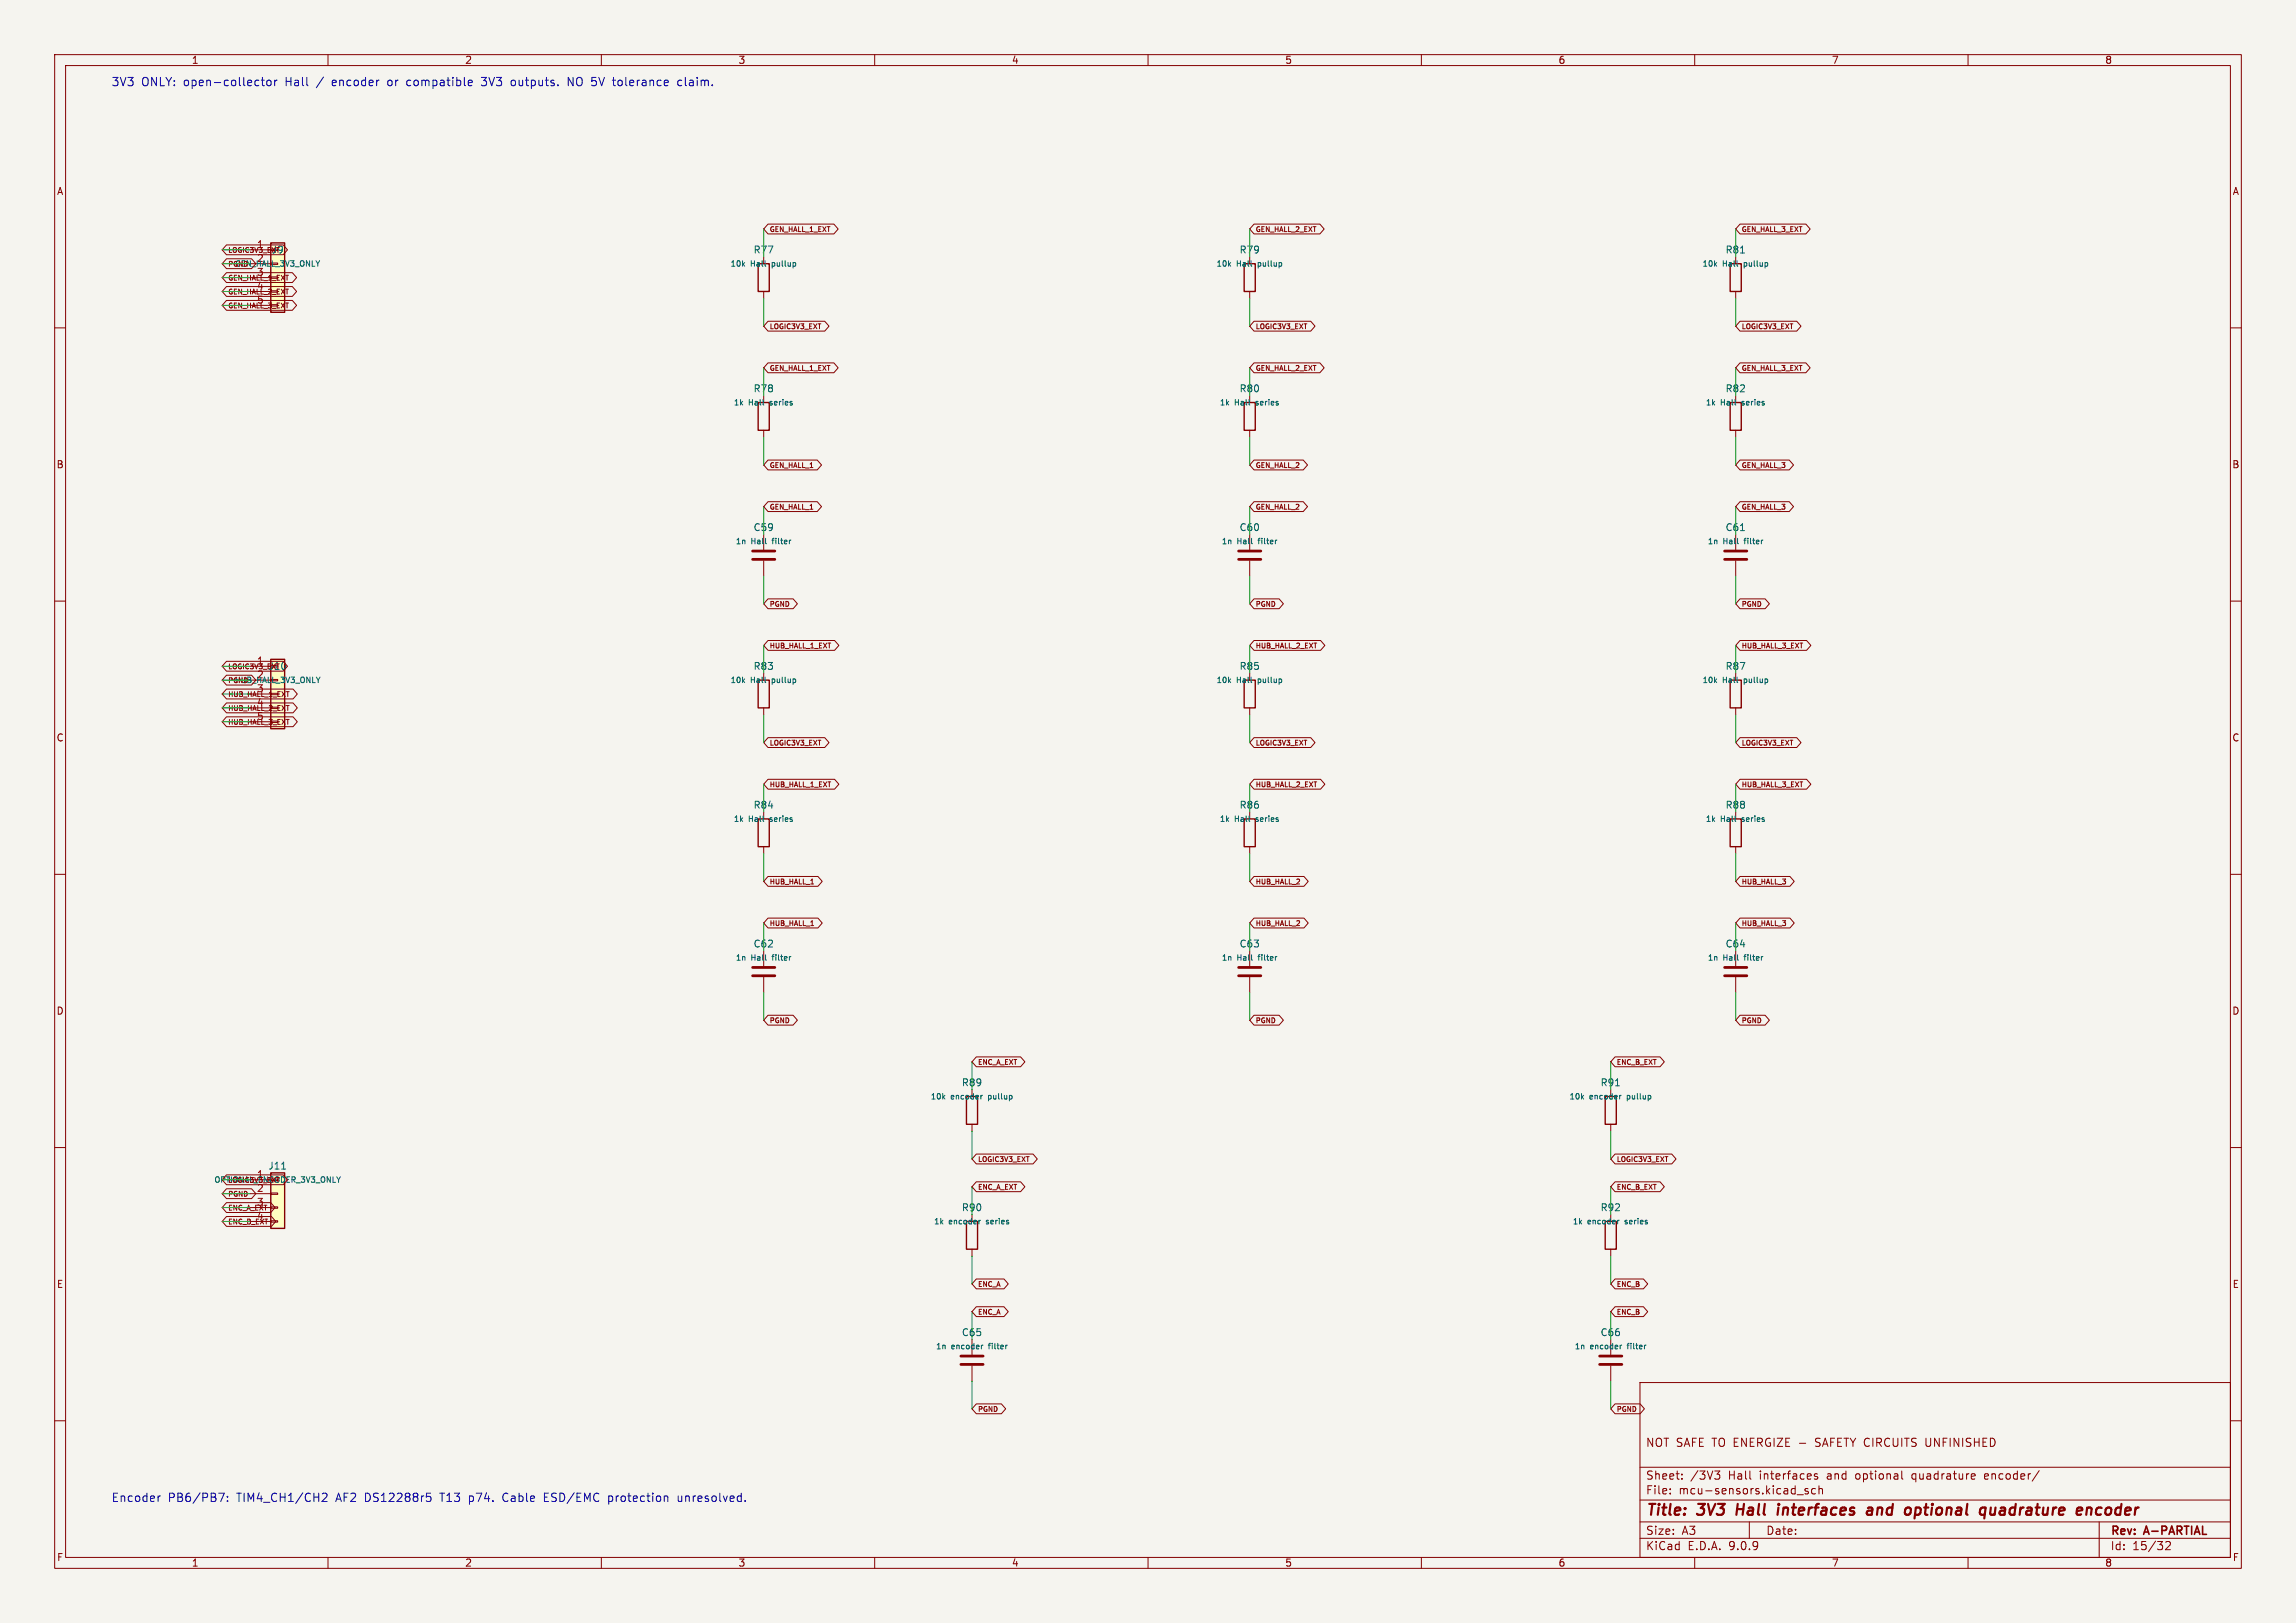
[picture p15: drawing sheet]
<svg xmlns="http://www.w3.org/2000/svg" width="420mm" height="297mm" viewBox="0 0 420 297" stroke-linecap="round" stroke-linejoin="round" font-family="sans-serif">
<defs><g id="words">
<g font-size="2.8" fill="#840000">
<text x="301" y="277.9">Title:</text>
<text x="310.6" y="277.9">3V3</text>
<text x="318.5" y="277.9">Hall</text>
<text x="326.8" y="277.9">interfaces</text>
<text x="344" y="277.9">and</text>
<text x="351.8" y="277.9">optional</text>
<text x="366.3" y="277.9">quadrature</text>
<text x="384.8" y="277.9">encoder</text>
</g>
<g font-size="2.1" fill="#0000c2">
<text x="20.3" y="16">3V3</text>
<text x="25.8" y="16">ONLY: open-collector</text>
<text x="52.3" y="16">Hall</text>
<text x="58.2" y="16">/</text>
<text x="61.1" y="16">encoder</text>
<text x="71.5" y="16">or</text>
<text x="75.1" y="16">compatible</text>
<text x="89" y="16">3V3</text>
<text x="94.5" y="16">outputs.</text>
<text x="105" y="16">NO 5V tolerance</text>
<text x="125.6" y="16">claim.</text>
<text x="20.3" y="275.1">Encoder</text>
<text x="30.7" y="275.1">PB6/PB7:</text>
<text x="43.3" y="275.1">TIM4_CH1/CH2</text>
<text x="61.6" y="275.1">AF2 DS12288r5</text>
<text x="81" y="275.1">T13</text>
<text x="86.3" y="275.1">p74.</text>
<text x="92.7" y="275.1">Cable</text>
<text x="100.4" y="275.1">ESD/EMC</text>
<text x="112.3" y="275.1">protection</text>
<text x="125.1" y="275.1">unresolved.</text>
</g>
<g font-size="2.1" fill="#840000">
<text x="301" y="265">NOT SAFE TO ENERGIZE -</text>
<text x="332.5" y="265">SAFETY CIRCUITS</text>
<text x="352.9" y="265">UNFINISHED</text>
<text x="301" y="273.7">File:</text>
<text x="301" y="271">Sheet:</text>
<text x="307.1" y="273.7">mcu-sensors.kicad_sch</text>
<text x="309.2" y="271">/3V3</text>
<text x="316.2" y="271">Hall</text>
<text x="322" y="271">interfaces</text>
<text x="334.5" y="271">and</text>
<text x="339.8" y="271">optional</text>
<text x="350.3" y="271">quadrature</text>
<text x="363.7" y="271">encoder/</text>
<text x="301" y="281.1">Size:</text>
<text x="307.6" y="281.1">A3</text>
<text x="323" y="281.1">Date:</text>
<text x="386" y="281.3">Rev:</text>
<text x="392.4" y="281.3">A-PARTIAL</text>
<text x="301" y="283.9">KiCad</text>
<text x="308.7" y="283.9">E.D.A.</text>
<text x="316.3" y="283.9">9.0.9</text>
<text x="386" y="283.9">Id:</text>
<text x="390.1" y="283.9">15/32</text>
</g>
<g font-size="1.8" fill="#840000">
<text x="35" y="11.9">1</text>
<text x="85" y="11.9">2</text>
<text x="135" y="11.9">3</text>
<text x="185" y="11.9">4</text>
<text x="235" y="11.9">5</text>
<text x="285" y="11.9">6</text>
<text x="335" y="11.9">7</text>
<text x="385" y="11.9">8</text>
<text x="10.3" y="35.9">A</text>
<text x="408.3" y="35.9">A</text>
<text x="46.9" y="45.5">1</text>
<text x="49.6" y="46.6">J9</text>
<text x="46.9" y="48">2</text>
<text x="46.9" y="53.1">4</text>
<text x="46.9" y="55.6">5</text>
<text x="10.3" y="85.9">B</text>
<text x="408.2" y="85.9">B</text>
<text x="46.9" y="121.7">1</text>
<text x="46.9" y="124.2">2</text>
<text x="49" y="122.8">J10</text>
<text x="46.9" y="129.3">4</text>
<text x="46.9" y="131.8">5</text>
<text x="10.3" y="135.9">C</text>
<text x="408.2" y="135.9">C</text>
<text x="10.3" y="185.9">D</text>
<text x="408.2" y="185.9">D</text>
<text x="46.9" y="215.6">1</text>
<text x="46.9" y="218.2">2</text>
<text x="46.9" y="220.7">3</text>
<text x="46.9" y="223.3">4</text>
<text x="10.3" y="235.9">E</text>
<text x="408.3" y="235.9">E</text>
<text x="10.3" y="285.9">F</text>
<text x="35" y="286.9">1</text>
<text x="85" y="286.9">2</text>
<text x="135" y="286.9">3</text>
<text x="185" y="286.9">4</text>
<text x="235" y="286.9">5</text>
<text x="285" y="286.9">6</text>
<text x="335" y="286.9">7</text>
<text x="385" y="286.9">8</text>
<text x="408.3" y="285.9">F</text>
</g>
<g font-size="1.8" fill="#006464">
<text x="137.8" y="46.6">R77</text>
<text x="226.7" y="46.6">R79</text>
<text x="315.6" y="46.6">R81</text>
<text x="137.8" y="72">R78</text>
<text x="226.7" y="72">R80</text>
<text x="315.6" y="72">R82</text>
<text x="137.8" y="97.4">C59</text>
<text x="226.7" y="97.4">C60</text>
<text x="315.6" y="97.4">C61</text>
<text x="137.8" y="122.8">R83</text>
<text x="226.7" y="122.8">R85</text>
<text x="315.6" y="122.8">R87</text>
<text x="137.8" y="148.2">R84</text>
<text x="226.7" y="148.2">R86</text>
<text x="315.6" y="148.2">R88</text>
<text x="137.8" y="173.6">C62</text>
<text x="226.7" y="173.6">C63</text>
<text x="315.6" y="173.6">C64</text>
<text x="175.9" y="199">R89</text>
<text x="292.7" y="199">R91</text>
<text x="49" y="214.2">J11</text>
<text x="175.9" y="221.8">R90</text>
<text x="292.7" y="221.8">R92</text>
<text x="175.9" y="244.7">C65</text>
<text x="292.7" y="244.7">C66</text>
</g>
<g font-size="1.8" fill="#a90000">
<text x="46.9" y="50.5">3</text>
<text x="46.9" y="126.7">3</text>
</g>
<g font-size="1.4" fill="#006464">
<text x="42.9" y="49">GEN_HALL_3V3_ONLY</text>
<text x="133.5" y="49">10k</text>
<text x="137.3" y="49">Hall</text>
<text x="141.4" y="49">pullup</text>
<text x="222.4" y="49">10k</text>
<text x="226.2" y="49">Hall</text>
<text x="230.3" y="49">pullup</text>
<text x="311.3" y="49">10k</text>
<text x="315.1" y="49">Hall</text>
<text x="319.2" y="49">pullup</text>
<text x="134.1" y="74.4">1k</text>
<text x="136.9" y="74.4">Hall</text>
<text x="141" y="74.4">series</text>
<text x="223" y="74.4">1k</text>
<text x="225.8" y="74.4">Hall</text>
<text x="229.9" y="74.4">series</text>
<text x="311.9" y="74.4">1k</text>
<text x="314.7" y="74.4">Hall</text>
<text x="318.8" y="74.4">series</text>
<text x="134.5" y="99.8">1n</text>
<text x="137.4" y="99.8">Hall</text>
<text x="141.5" y="99.8">filter</text>
<text x="223.4" y="99.8">1n</text>
<text x="226.3" y="99.8">Hall</text>
<text x="230.4" y="99.8">filter</text>
<text x="312.3" y="99.8">1n</text>
<text x="315.2" y="99.8">Hall</text>
<text x="319.3" y="99.8">filter</text>
<text x="42.8" y="125.2">HUB_HALL_3V3_ONLY</text>
<text x="133.5" y="125.2">10k</text>
<text x="137.3" y="125.2">Hall</text>
<text x="141.4" y="125.2">pullup</text>
<text x="222.4" y="125.2">10k</text>
<text x="226.2" y="125.2">Hall</text>
<text x="230.3" y="125.2">pullup</text>
<text x="311.3" y="125.2">10k</text>
<text x="315.1" y="125.2">Hall</text>
<text x="319.2" y="125.2">pullup</text>
<text x="134.1" y="150.6">1k</text>
<text x="136.9" y="150.6">Hall</text>
<text x="141" y="150.6">series</text>
<text x="223" y="150.6">1k</text>
<text x="225.8" y="150.6">Hall</text>
<text x="229.9" y="150.6">series</text>
<text x="311.9" y="150.6">1k</text>
<text x="314.7" y="150.6">Hall</text>
<text x="318.8" y="150.6">series</text>
<text x="134.5" y="176">1n</text>
<text x="137.4" y="176">Hall</text>
<text x="141.5" y="176">filter</text>
<text x="223.4" y="176">1n</text>
<text x="226.3" y="176">Hall</text>
<text x="230.4" y="176">filter</text>
<text x="312.3" y="176">1n</text>
<text x="315.2" y="176">Hall</text>
<text x="319.3" y="176">filter</text>
<text x="170.1" y="201.4">10k</text>
<text x="173.9" y="201.4">encoder</text>
<text x="181" y="201.4">pullup</text>
<text x="287" y="201.4">10k</text>
<text x="290.8" y="201.4">encoder</text>
<text x="297.8" y="201.4">pullup</text>
<text x="39.1" y="216.6">OPTIONAL_ENCODER_3V3_ONLY</text>
<text x="170.8" y="224.3">1k</text>
<text x="173.6" y="224.3">encoder</text>
<text x="180.6" y="224.3">series</text>
<text x="287.6" y="224.3">1k</text>
<text x="290.4" y="224.3">encoder</text>
<text x="297.4" y="224.3">series</text>
<text x="171.1" y="247.1">1n</text>
<text x="174" y="247.1">encoder</text>
<text x="181.1" y="247.1">filter</text>
<text x="288" y="247.1">1n</text>
<text x="290.9" y="247.1">encoder</text>
<text x="297.9" y="247.1">filter</text>
</g>
<g font-size="1.3" fill="#840000">
<text x="41.7" y="46.5">LOGIC3V3_EXT</text>
<text x="140.7" y="42.7">GEN_HALL_1_EXT</text>
<text x="229.6" y="42.7">GEN_HALL_2_EXT</text>
<text x="318.5" y="42.7">GEN_HALL_3_EXT</text>
<text x="41.7" y="51.5">GEN_HALL_1_EXT</text>
<text x="41.7" y="49">PGND</text>
<text x="41.7" y="56.6">GEN_HALL_3_EXT</text>
<text x="41.7" y="54.1">GEN_HALL_2_EXT</text>
<text x="140.7" y="60.4">LOGIC3V3_EXT</text>
<text x="229.6" y="60.4">LOGIC3V3_EXT</text>
<text x="318.5" y="60.4">LOGIC3V3_EXT</text>
<text x="140.7" y="68.1">GEN_HALL_1_EXT</text>
<text x="229.6" y="68.1">GEN_HALL_2_EXT</text>
<text x="318.5" y="68.1">GEN_HALL_3_EXT</text>
<text x="140.7" y="85.8">GEN_HALL_1</text>
<text x="229.6" y="85.8">GEN_HALL_2</text>
<text x="318.5" y="85.8">GEN_HALL_3</text>
<text x="140.7" y="93.5">GEN_HALL_1</text>
<text x="229.6" y="93.5">GEN_HALL_2</text>
<text x="318.5" y="93.5">GEN_HALL_3</text>
<text x="140.7" y="111.2">PGND</text>
<text x="229.6" y="111.2">PGND</text>
<text x="318.5" y="111.2">PGND</text>
<text x="140.7" y="118.9">HUB_HALL_1_EXT</text>
<text x="229.6" y="118.9">HUB_HALL_2_EXT</text>
<text x="318.5" y="118.9">HUB_HALL_3_EXT</text>
<text x="41.7" y="122.7">LOGIC3V3_EXT</text>
<text x="41.7" y="125.2">PGND</text>
<text x="41.7" y="130.3">HUB_HALL_2_EXT</text>
<text x="41.7" y="127.7">HUB_HALL_1_EXT</text>
<text x="41.7" y="132.8">HUB_HALL_3_EXT</text>
<text x="140.7" y="136.6">LOGIC3V3_EXT</text>
<text x="229.6" y="136.6">LOGIC3V3_EXT</text>
<text x="318.5" y="136.6">LOGIC3V3_EXT</text>
<text x="140.7" y="144.3">HUB_HALL_1_EXT</text>
<text x="229.6" y="144.3">HUB_HALL_2_EXT</text>
<text x="318.5" y="144.3">HUB_HALL_3_EXT</text>
<text x="140.7" y="162">HUB_HALL_1</text>
<text x="229.6" y="162">HUB_HALL_2</text>
<text x="318.5" y="162">HUB_HALL_3</text>
<text x="140.7" y="169.7">HUB_HALL_1</text>
<text x="229.6" y="169.7">HUB_HALL_2</text>
<text x="318.5" y="169.7">HUB_HALL_3</text>
<text x="140.7" y="187.4">PGND</text>
<text x="229.6" y="187.4">PGND</text>
<text x="318.5" y="187.4">PGND</text>
<text x="178.8" y="195.1">ENC_A_EXT</text>
<text x="295.7" y="195.1">ENC_B_EXT</text>
<text x="178.8" y="212.8">LOGIC3V3_EXT</text>
<text x="295.7" y="212.8">LOGIC3V3_EXT</text>
<text x="41.7" y="219.2">PGND</text>
<text x="41.7" y="216.6">LOGIC3V3_EXT</text>
<text x="41.7" y="221.7">ENC_A_EXT</text>
<text x="178.8" y="217.9">ENC_A_EXT</text>
<text x="295.7" y="217.9">ENC_B_EXT</text>
<text x="41.7" y="224.3">ENC_B_EXT</text>
<text x="178.8" y="235.7">ENC_A</text>
<text x="295.7" y="235.7">ENC_B</text>
<text x="178.8" y="240.8">ENC_A</text>
<text x="295.7" y="240.8">ENC_B</text>
<text x="178.8" y="258.6">PGND</text>
<text x="295.7" y="258.6">PGND</text>
</g>
</g></defs>
<path d="M0 0h420v297h-420z" fill="#f5f4ef" stroke="#f5f4ef" stroke-width=".18"/>
<g fill="none" stroke="#840000" stroke-width=".18">
<path d="M10 10h400v277h-400zM12 12h396v273h-396zM60 10v2M110 10v2M160 10v2M210 10v2M260 10v2M310 10v2M360 10v2M10 60h2M408 60h2M228.6 97.8v2.8"/>
<path d="M10 110h2M228.6 102.6v2.8M408 110h2M10 160h2M408 160h2M10 210h2M408 210h2M300 253h108v32h-108zM10 260h2M300 278.5h108M300 274.5h108M300 268.5h108"/>
<path d="M305.5 273.2v.2M305.5 272.5v.1M307.7 270.5v.2M307.7 269.8v.1M313.7 269.2h.9l-.5 .6 .4 .1 .1 .5-.3 .3h-.4M320 278.5v3M328.7 273.5h1.2M330.7 272.5l-.3-.1-.2 .2v.2l.5 .2v.3h-.5M332.1 272.5l-.4-.1-.3 .3v.4l.1 .2h.6M332.4 269.8l-.3-.1-.2 .2v.2l.5 .2v.3h-.5M332.7 272.5l.2-.1 .4 .1 .1 .9M332.7 271.9v1.5"/>
<path d="M347.9 269.2v1.3l.2 .2M352.3 263.2v1.2l.1 .2M360.8 269.7l.4 .1 .1 .2-.7 .2M361.2 270.6l-.4 .1M363.1 269.8v.8M363.7 270l-.7 .2M373 269.1l-1.3 1.9M384 278.5v6.5M408 260h2M60 285v2M110 285v2M160 285v2"/>
<path d="M210 285v2M260 285v2M300 281.5h108M310 285v2M360 285v2M396.2 282.2l.5-.1 .2 .1 .1 .3-.9 1.1h.9"/>
</g>
<g fill="none" stroke="#840000" stroke-width=".4">
<path d="M317.9 275.2l-.3 2M325.3 275.9l-.2 1.3M325.4 275.2v.2M325.4 275.2l-.1 .1 .1 .1M325.4 275.2l.1 .1-.1 .1M341.7 276l.2-.1 .5 .1v1.2M342.5 276.3l-.7 .1a.4 .4 0 0 0-.3 .4 .4 .4 0 0 0 .2 .4l.7-.1M350.3 277.1l.2 .1 .6-.1M350.5 275.9l-.3 2M351 275.9l-.6 .1M364.2 275.9l-.1 1.2a.57 .57 0 0 0 .8-.1M365 275.9l-.1 1.3"/>
<path d="M381.9 276l.2-.1 .4 .1v1.2M384.3 275.9a.66 .66 0 0 0-.8 .4v.7l.2 .2h.4"/>
</g>
<path d="M226.6 100.8h4M226.6 102.4h4" fill="none" stroke="#840000" stroke-width=".51"/>
<path d="M233.5 98.8h.1" fill="none" stroke="#006464" stroke-width=".18"/>
<path d="M49.5 214.6h2.6v10.2h-2.6z" fill="#ffffc2"/>
<path d="M227.6 48.3h2v5h-2zM227.6 124.5h2v5h-2zM49.5 214.6h2.6v10.2h-2.6z" fill="none" stroke="#840000" stroke-width=".25"/>
<path d="M228.6 47v1.3M228.6 53.3v1.3M228.6 123.2v1.3M228.6 129.5v1.3M45.7 215.9h3.8M45.7 218.4h3.8M49.5 218.3h1.3v.3h-1.3zM45.7 221h3.8M45.7 223.5h3.8M49.5 220.9h1.3v.2h-1.3zM49.5 223.4h1.3v.2h-1.3z" fill="none" stroke="#840000" stroke-width=".18"/>
<path d="M51.5 213.9h.8" fill="none" stroke="#006464" stroke-width=".18"/>
<path d="M49.5 120.7h2.6v12.7h-2.6z" fill="#ffffc2"/>
<path d="M316.5 48.3h2v5h-2zM227.6 73.7h2v5h-2zM316.5 73.7h2v5h-2zM49.5 120.7h2.6v12.7h-2.6zM138.7 124.5h2v5h-2zM316.5 124.5h2v5h-2zM138.7 149.9h2v5h-2zM227.6 149.9h2v5h-2zM176.8 200.7h2v5h-2zM176.8 223.5h2v5.1h-2z" fill="none" stroke="#840000" stroke-width=".25"/>
<g fill="none" stroke="#840000" stroke-width=".18">
<path d="M317.5 47v1.3M317.5 53.3v1.3M228.6 72.4v1.3M228.6 78.7v1.3M317.5 72.4v1.3M317.5 78.7v1.3M317.5 97.8v2.8M317.5 102.6v2.8M45.7 121.9h3.8M45.7 124.5h3.8M45.7 127h3.8M45.7 129.5h3.8"/>
<path d="M45.7 132.1h3.8M139.7 123.2v1.3M139.7 129.5v1.3M317.5 123.2v1.3M317.5 129.5v1.3M139.7 148.6v1.3M139.7 154.9v1.3M228.6 148.6v1.3M228.6 154.9v1.3M139.7 174v2.8M139.7 178.8v2.8M228.6 174v2.8"/>
<path d="M228.6 178.8v2.8M177.8 199.4v1.3M177.8 205.7v1.3M177.8 222.2v1.3M177.8 228.6v1.3M177.8 245.1v2.8M177.8 249.9v2.8M294.6 245.1v2.8M294.6 249.9v2.8"/>
</g>
<path d="M318.4 46.3h.7M318.4 97.1h.7M322.4 98.8h.1M144.6 175h.1M233.5 175h.1M179.7 200.4l-.2 .1M179.3 223.3l-.1 .1M179.8 246.2h-.2M184.2 246.2h.1M296.6 246.2h-.1M301 246.2h.1" fill="none" stroke="#006464" stroke-width=".18"/>
<path d="M315.5 100.8h4M315.5 102.4h4M137.7 177h4M137.7 178.6h4M226.6 177h4M226.6 178.6h4M175.8 248.2h4M175.8 249.7h4M292.6 248.2h4.1M292.6 249.7h4.1" fill="none" stroke="#840000" stroke-width=".51"/>
<path d="M49.5 44.5h2.6v12.7h-2.6z" fill="#ffffc2"/>
<path d="M49.5 44.5h2.6v12.7h-2.6zM138.7 48.3h2v5h-2zM138.7 73.7h2v5h-2zM316.5 149.9h2v5h-2zM293.6 200.7h2.1v5h-2.1zM293.6 223.5h2.1v5.1h-2.1z" fill="none" stroke="#840000" stroke-width=".25"/>
<g fill="none" stroke="#840000" stroke-width=".18">
<path d="M41.4 55h12.1l.8 .9-.8 .9h-12.1l-.8-.9zM41.4 49.9h12.1l.8 .9-.8 .9h-12.1l-.8-.9zM41.4 47.4h4.6l.8 .9-.8 .9h-4.6l-.8-.9zM41.4 52.4h12.1l.8 .9-.8 .9h-12.1l-.8-.9zM41.4 44.8h10.4l.8 .9-.8 .9h-10.4l-.8-.9zM45.7 45.7h3.8M45.7 48.3h3.8M45.7 50.8h3.8M45.7 53.3h3.8M45.7 55.9h3.8M139.7 47v1.3M139.7 53.3v1.3"/>
<path d="M140.5 41h12l.8 .9-.8 .9h-12l-.8-.9zM140.5 58.8h10.4l.7 .9-.7 .9h-10.4l-.8-.9zM229.4 58.8h10.4l.7 .9-.7 .9h-10.4l-.8-.9zM229.4 41h12l.8 .9-.8 .9h-12l-.8-.9zM318.3 41h12l.8 .9-.8 .9h-12l-.8-.9zM318.3 58.8h10.4l.7 .9-.7 .9h-10.4l-.8-.9zM139.7 72.4v1.3M139.7 78.7v1.3M140.5 66.4h12l.8 .9-.8 .9h-12l-.8-.9zM229.4 66.4h12l.8 .9-.8 .9h-12l-.8-.9zM318.3 66.4h12l.8 .9-.8 .9h-12l-.8-.9zM139.7 97.8v2.8"/>
<path d="M140.5 91.8h9l.8 .9-.8 .9h-9l-.8-.9zM140.5 84.2h9l.8 .9-.8 .9h-9l-.8-.9zM229.4 91.8h9l.8 .9-.8 .9h-9l-.8-.9zM229.4 84.2h9l.8 .9-.8 .9h-9l-.8-.9zM318.3 91.8h9l.8 .9-.8 .9h-9l-.8-.9zM318.3 84.2h9l.8 .9-.8 .9h-9l-.8-.9zM139.7 102.6v2.8M140.5 109.6h4.6l.8 .9-.8 .9h-4.6l-.8-.9zM140.5 117.2h12.2l.7 .9-.7 .9h-12.2l-.8-.9zM229.4 109.6h4.6l.8 .9-.8 .9h-4.6l-.8-.9zM229.4 117.2h12.2l.7 .9-.7 .9h-12.2l-.8-.9zM318.3 117.2h12.2l.7 .9-.7 .9h-12.2l-.8-.9z"/>
<path d="M318.3 109.6h4.6l.8 .9-.8 .9h-4.6l-.8-.9zM41.4 121h10.4l.8 .9-.8 .9h-10.4l-.8-.9zM41.4 128.6h12.2l.8 .9-.8 .9h-12.2l-.8-.9zM41.4 126.1h12.2l.8 .9-.8 .9h-12.2l-.8-.9zM41.4 123.6h4.6l.8 .9-.8 .9h-4.6l-.8-.9zM41.4 131.2h12.2l.8 .9-.8 .9h-12.2l-.8-.9zM140.5 135h10.4l.7 .9-.7 .9h-10.4l-.8-.9zM229.4 135h10.4l.7 .9-.7 .9h-10.4l-.8-.9zM318.3 135h10.4l.7 .9-.7 .9h-10.4l-.8-.9zM140.5 142.6h12.2l.7 .9-.7 .9h-12.2l-.8-.9zM229.4 142.6h12.2l.7 .9-.7 .9h-12.2l-.8-.9zM317.5 148.6v1.3"/>
<path d="M317.5 154.9v1.3M318.3 142.6h12.2l.7 .9-.7 .9h-12.2l-.8-.9zM140.5 168h9.1l.8 .9-.8 .9h-9.1l-.8-.9zM140.5 160.4h9.1l.8 .9-.8 .9h-9.1l-.8-.9zM148.3 169.4h.5M148.3 161.8h.5M229.4 160.4h9.1l.8 .9-.8 .9h-9.1l-.8-.9zM229.4 168h9.1l.8 .9-.8 .9h-9.1l-.8-.9zM317.5 174v2.8M317.5 178.8v2.8M318.3 168h9.1l.8 .9-.8 .9h-9.1l-.8-.9zM318.3 160.4h9.1l.8 .9-.8 .9h-9.1l-.8-.9z"/>
<path d="M140.5 185.8h4.6l.8 .9-.8 .9h-4.6l-.8-.9zM178.6 193.4h8.1l.8 .9-.8 .9h-8.1l-.8-.9zM229.4 185.8h4.6l.8 .9-.8 .9h-4.6l-.8-.9zM294.6 199.4v1.3M295.4 193.4h8.3l.7 .9-.7 .9h-8.3l-.8-.9zM318.3 185.8h4.6l.8 .9-.8 .9h-4.6l-.8-.9zM41.4 217.5h4.6l.8 .9-.8 .9h-4.6l-.8-.9zM41.4 215h10.4l.8 .9-.8 .9h-10.4l-.8-.9zM178.6 211.2h10.4l.7 .9-.7 .9h-10.4l-.8-.9zM178.6 216.3h8.1l.8 .9-.8 .9h-8.1l-.8-.9zM294.6 205.7v1.3M295.4 216.3h8.3l.7 .9-.7 .9h-8.3l-.8-.9z"/>
<path d="M295.4 211.2h10.4l.8 .9-.8 .9h-10.4l-.8-.9zM41.4 222.6h8.3l.7 .9-.7 .9h-8.3l-.8-.9zM41.4 220.1h8.1l.8 .9-.8 .9h-8.1l-.8-.9zM178.6 234h5l.8 .9-.8 1h-5l-.8-1zM178.6 239.1h5l.8 .9-.8 .9h-5l-.8-.9zM294.6 222.2v1.3M294.6 228.6v1.3M295.4 234h5.2l.8 .9-.8 1h-5.2l-.8-1zM295.4 239.1h5.2l.8 .9-.8 .9h-5.2l-.8-.9zM178.6 256.9h4.6l.8 .9-.8 .9h-4.6l-.8-.9zM295.4 256.9h4.6l.8 .9-.8 .9h-4.6l-.8-.9z"/>
</g>
<path d="M144.6 98.8h.1M322.4 175h.1M295.5 198.7h.7M296.6 200.4l-.2 .1M296.2 223.3l-.2 .1" fill="none" stroke="#006464" stroke-width=".18"/>
<path d="M137.7 100.8h4M137.7 102.4h4M315.5 177h4M315.5 178.6h4" fill="none" stroke="#840000" stroke-width=".51"/>
<g fill="none" stroke="#009600" stroke-width=".18">
<path d="M40.6 48.3h5.1M40.6 50.8h5.1M40.6 45.7h5.1M40.6 53.3h5.1M40.6 55.9h5.1M139.7 41.9v5.1M139.7 54.6v5.1M228.6 41.9v5.1M228.6 54.6v5.1M317.5 41.9v5.1M317.5 54.6v5.1M139.7 67.3v5.1"/>
<path d="M228.6 67.3v5.1M317.5 67.3v5.1M139.7 80v5.1M139.7 92.7v5.1M228.6 80v5.1M228.6 92.7v5.1M317.5 80v5.1M317.5 92.7v5.1M139.7 105.4v5.1M139.7 118.1v5.1M228.6 105.4v5.1M228.6 118.1v5.1"/>
<path d="M317.5 105.4v5.1M317.5 118.1v5.1M40.6 129.5h5.1M40.6 121.9h5.1M40.6 132.1h5.1M40.6 124.5h5.1M40.6 127h5.1M139.7 130.8v5.1M228.6 130.8v5.1M317.5 130.8v5.1M139.7 143.5v5.1M139.7 156.2v5.1"/>
<path d="M228.6 143.5v5.1M228.6 156.2v5.1M317.5 143.5v5.1M317.5 156.2v5.1M139.7 168.9v5.1M228.6 168.9v5.1M317.5 168.9v5.1M139.7 181.6v5.1M177.8 194.3v5.1M228.6 181.6v5.1M294.6 194.3v5.1M317.5 181.6v5.1"/>
<path d="M40.6 218.4h5.1M40.6 215.9h5.1M177.8 207v5.1M177.8 217.2v5M294.6 207v5.1M294.6 217.2v5M40.6 223.5h5.1M40.6 221h5.1M177.8 229.9v5M294.6 229.9v5M177.8 240v5.1M177.8 252.7v5.1"/>
<path d="M294.6 240v5.1M294.6 252.7v5.1"/>
</g>
<g fill="none" stroke="#0000c2" stroke-width=".18">
<path d="M47.8 14.7h.6M48 14.2v1.3l.4 .2M48.9 14.8l.2-.1 .4 .1 .1 .6-.2 .2-.3 .1-.2-.2zM50.2 14.7v1M50.7 14.7h-.3l-.2 .3M74.5 14.8v.7M85.9 14.7h.4l.1 .3-.7 .2M86.3 15.6l-.4 .1M88.1 15.5l.2 .2h.4M88.1 14.2h.9M94 14.7h-.4l-.1 .3 .1 .5 .4 .2M104 15.7v-1.5l.8 1.5"/>
<path d="M124.7 14.7h-.4l-.3 .3v.4l.1 .2h.6M29.3 273.8h-.2l-.2 .2M40 273.2h1l-.6 1.6M41.6 274.6v.2M41.6 273.8v.2M59 273.3l.5-.1 .3 .2v.3l-.9 1.1h.9M78 273.2h.8M78.2 273.8h.3l.3 .3-.1 .6-.5 .1M92 273.6v.8M99.6 274h.5M100.3 273.2h-.7v1.6h.7M111.4 274.7l.4 .1"/>
<path d="M111.4 273.8v1.5M111.8 273.8h-.4M124.1 273.8v.9h.5"/>
</g>
<use href="#words"/>
</svg>
